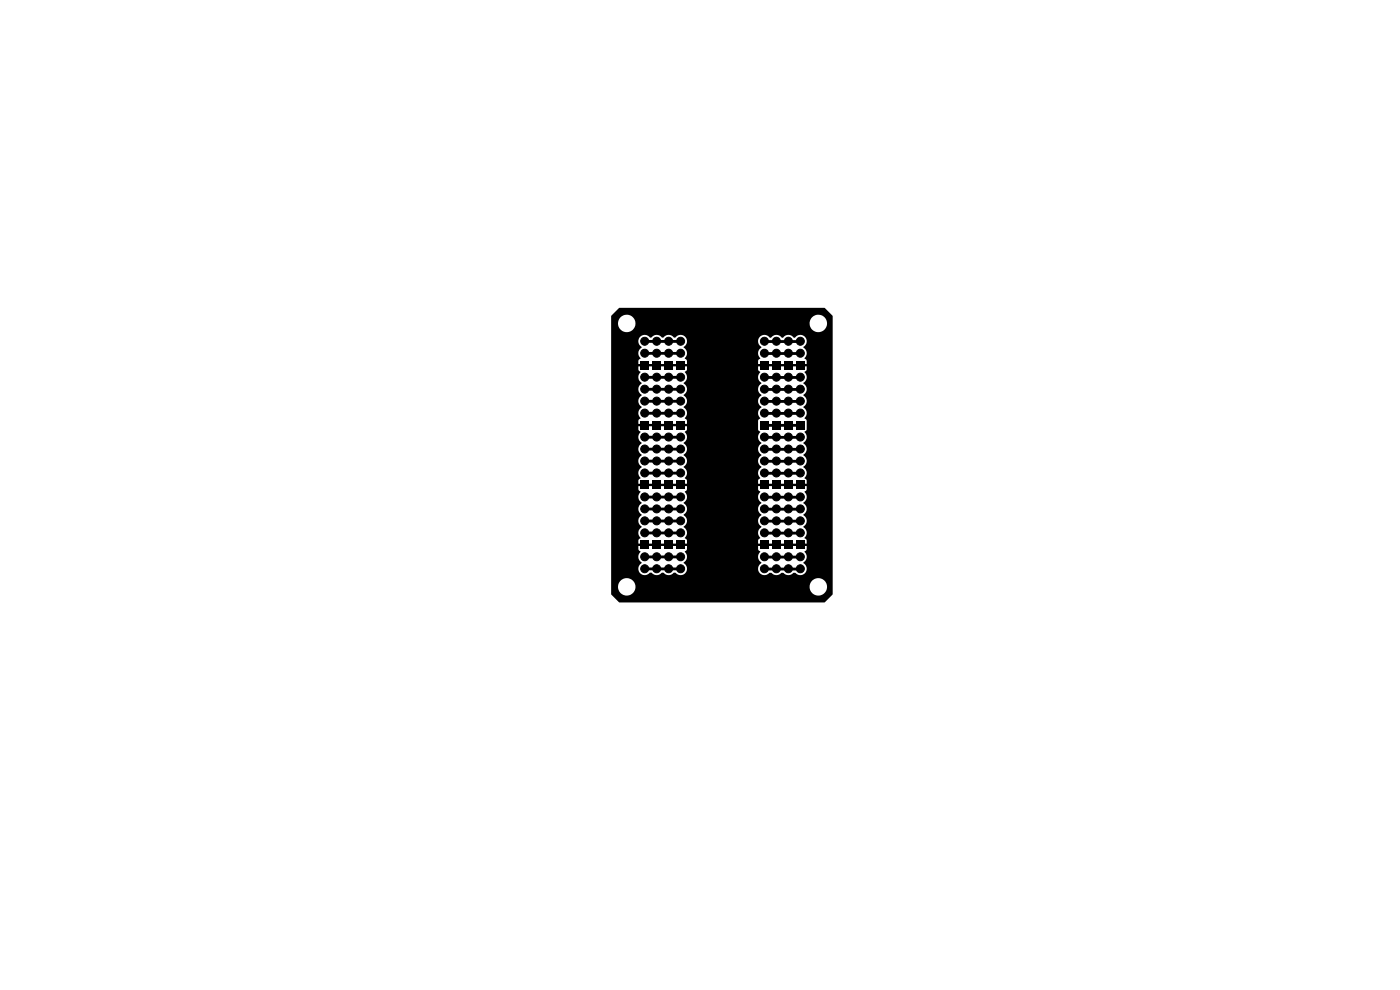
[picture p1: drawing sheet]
<svg xmlns="http://www.w3.org/2000/svg" width="297mm" height="210mm" viewBox="0 0 297 210" stroke-linecap="round" stroke-linejoin="round" font-family="sans-serif">
<g fill="#000" stroke="#000" stroke-width=".21">
<circle cx="136.8" cy="72.4" r=".85"/>
<circle cx="136.8" cy="74.9" r=".85"/>
<circle cx="139.3" cy="72.4" r=".85"/>
<circle cx="139.3" cy="74.9" r=".85"/>
<circle cx="141.8" cy="74.9" r=".85"/>
<circle cx="141.8" cy="72.4" r=".85"/>
<circle cx="144.4" cy="74.9" r=".85"/>
<circle cx="144.4" cy="72.4" r=".85"/>
<circle cx="162.2" cy="72.4" r=".85"/>
<circle cx="162.2" cy="74.9" r=".85"/>
<circle cx="164.7" cy="72.4" r=".85"/>
<circle cx="164.7" cy="74.9" r=".85"/>
<circle cx="167.2" cy="72.4" r=".85"/>
<circle cx="167.2" cy="74.9" r=".85"/>
<circle cx="169.8" cy="72.4" r=".85"/>
<circle cx="169.8" cy="74.9" r=".85"/>
<circle cx="136.8" cy="80" r=".85"/>
<circle cx="136.8" cy="85.1" r=".85"/>
<circle cx="136.8" cy="95.2" r=".85"/>
<circle cx="136.8" cy="97.8" r=".85"/>
<circle cx="136.8" cy="87.6" r=".85"/>
<circle cx="136.8" cy="92.7" r=".85"/>
<circle cx="136.8" cy="82.5" r=".85"/>
<circle cx="139.3" cy="97.8" r=".85"/>
<circle cx="139.3" cy="95.2" r=".85"/>
<circle cx="139.3" cy="87.6" r=".85"/>
<circle cx="139.3" cy="82.5" r=".85"/>
<circle cx="139.3" cy="85.1" r=".85"/>
<circle cx="139.3" cy="80" r=".85"/>
<circle cx="139.3" cy="92.7" r=".85"/>
<circle cx="141.8" cy="92.7" r=".85"/>
<circle cx="141.8" cy="85.1" r=".85"/>
<circle cx="141.8" cy="80" r=".85"/>
<circle cx="141.8" cy="97.8" r=".85"/>
<circle cx="141.8" cy="82.5" r=".85"/>
<circle cx="141.8" cy="95.2" r=".85"/>
<circle cx="141.8" cy="87.6" r=".85"/>
<circle cx="144.4" cy="92.7" r=".85"/>
<circle cx="144.4" cy="87.6" r=".85"/>
<circle cx="144.4" cy="85.1" r=".85"/>
<circle cx="144.4" cy="97.8" r=".85"/>
<circle cx="144.4" cy="80" r=".85"/>
<circle cx="144.4" cy="82.5" r=".85"/>
<circle cx="144.4" cy="95.2" r=".85"/>
<circle cx="162.2" cy="87.6" r=".85"/>
<circle cx="162.2" cy="92.7" r=".85"/>
<circle cx="162.2" cy="97.8" r=".85"/>
<circle cx="162.2" cy="80" r=".85"/>
<circle cx="162.2" cy="82.5" r=".85"/>
<circle cx="162.2" cy="95.2" r=".85"/>
<circle cx="162.2" cy="85.1" r=".85"/>
<circle cx="164.7" cy="92.7" r=".85"/>
<circle cx="164.7" cy="82.5" r=".85"/>
<circle cx="164.7" cy="85.1" r=".85"/>
<circle cx="164.7" cy="95.2" r=".85"/>
<circle cx="164.7" cy="97.8" r=".85"/>
<circle cx="164.7" cy="80" r=".85"/>
<circle cx="164.7" cy="87.6" r=".85"/>
<circle cx="167.2" cy="87.6" r=".85"/>
<circle cx="167.2" cy="82.5" r=".85"/>
<circle cx="167.2" cy="95.2" r=".85"/>
<circle cx="167.2" cy="92.7" r=".85"/>
<circle cx="167.2" cy="97.8" r=".85"/>
<circle cx="167.2" cy="85.1" r=".85"/>
<circle cx="167.2" cy="80" r=".85"/>
<circle cx="169.8" cy="82.5" r=".85"/>
<circle cx="169.8" cy="80" r=".85"/>
<circle cx="169.8" cy="97.8" r=".85"/>
<circle cx="169.8" cy="85.1" r=".85"/>
<circle cx="169.8" cy="92.7" r=".85"/>
<circle cx="169.8" cy="87.6" r=".85"/>
<circle cx="169.8" cy="95.2" r=".85"/>
<circle cx="136.8" cy="100.3" r=".85"/>
<circle cx="136.8" cy="110.5" r=".85"/>
<circle cx="136.8" cy="113" r=".85"/>
<circle cx="136.8" cy="105.4" r=".85"/>
<circle cx="136.8" cy="107.9" r=".85"/>
<circle cx="136.8" cy="118.1" r=".85"/>
<circle cx="139.3" cy="110.5" r=".85"/>
<circle cx="139.3" cy="100.3" r=".85"/>
<circle cx="139.3" cy="105.4" r=".85"/>
<circle cx="139.3" cy="107.9" r=".85"/>
<circle cx="139.3" cy="113" r=".85"/>
<circle cx="139.3" cy="118.1" r=".85"/>
<circle cx="141.8" cy="118.1" r=".85"/>
<circle cx="141.8" cy="105.4" r=".85"/>
<circle cx="141.8" cy="100.3" r=".85"/>
<circle cx="141.8" cy="110.5" r=".85"/>
<circle cx="141.8" cy="107.9" r=".85"/>
<circle cx="141.8" cy="113" r=".85"/>
<circle cx="144.4" cy="100.3" r=".85"/>
<circle cx="144.4" cy="105.4" r=".85"/>
<circle cx="144.4" cy="107.9" r=".85"/>
<circle cx="144.4" cy="110.5" r=".85"/>
<circle cx="144.4" cy="118.1" r=".85"/>
<circle cx="144.4" cy="113" r=".85"/>
<circle cx="162.2" cy="100.3" r=".85"/>
<circle cx="162.2" cy="118.1" r=".85"/>
<circle cx="162.2" cy="110.5" r=".85"/>
<circle cx="162.2" cy="105.4" r=".85"/>
<circle cx="162.2" cy="107.9" r=".85"/>
<circle cx="162.2" cy="113" r=".85"/>
<circle cx="164.7" cy="105.4" r=".85"/>
<circle cx="164.7" cy="107.9" r=".85"/>
<circle cx="164.7" cy="100.3" r=".85"/>
<circle cx="164.7" cy="110.5" r=".85"/>
<circle cx="164.7" cy="118.1" r=".85"/>
<circle cx="164.7" cy="113" r=".85"/>
<circle cx="167.2" cy="100.3" r=".85"/>
<circle cx="167.2" cy="107.9" r=".85"/>
<circle cx="167.2" cy="105.4" r=".85"/>
<circle cx="167.2" cy="118.1" r=".85"/>
<circle cx="167.2" cy="110.5" r=".85"/>
<circle cx="167.2" cy="113" r=".85"/>
<circle cx="169.8" cy="118.1" r=".85"/>
<circle cx="169.8" cy="110.5" r=".85"/>
<circle cx="169.8" cy="100.3" r=".85"/>
<circle cx="169.8" cy="107.9" r=".85"/>
<circle cx="169.8" cy="113" r=".85"/>
<circle cx="169.8" cy="105.4" r=".85"/>
<circle cx="136.8" cy="120.6" r=".85"/>
<circle cx="139.3" cy="120.6" r=".85"/>
<circle cx="141.8" cy="120.6" r=".85"/>
<circle cx="144.4" cy="120.6" r=".85"/>
<circle cx="162.2" cy="120.6" r=".85"/>
<circle cx="164.7" cy="120.6" r=".85"/>
<circle cx="167.2" cy="120.6" r=".85"/>
<circle cx="169.8" cy="120.6" r=".85"/>
</g>
<g fill="#000">
<path d="M135.9 76.6h1.7v1.7h-1.7zM138.5 76.6h1.7v1.7h-1.7zM137.2 77.2h1.7v.5h-1.7zM141 76.6h1.7v1.7h-1.7zM139.7 77.2h1.7v.5h-1.7zM143.5 76.6h1.7v1.7h-1.7zM142.3 77.2h1.7v.5h-1.7zM161.3 76.6h1.7v1.7h-1.7zM163.9 76.6h1.7v1.7h-1.7zM162.6 77.2h1.7v.5h-1.7zM166.4 76.6h1.7v1.7h-1.7zM165.1 77.2h1.7v.5h-1.7z"/>
<path d="M168.9 76.6h1.7v1.7h-1.7zM167.7 77.2h1.7v.5h-1.7zM129.7 67l1.7-1.7h43.5l1.7 1.8v59l-1.7 1.7h-43.5l-1.7-1.8v-1.6h1.4v.2a1.85 1.85 0 0 0 2 1.7 1.85 1.85 0 0 0 1.7-1.9h36.9v.2a1.85 1.85 0 0 0 2.9 1.5 1.85 1.85 0 0 0 0-3.2 1.85 1.85 0 0 0-2.9 1.5h-36.9v-.3a1.85 1.85 0 0 0-2-1.5 1.85 1.85 0 0 0-1.7 1.8h-1.4v-52.1h5.7l.1 .6 .6 .8a1.46 1.46 0 0 0-.2 2.4l-.4 .3-.1 .8h.9v.5h-.9l.1 .9 .4 .3a1.57 1.57 0 0 0 .2 2.4 1.48 1.48 0 0 0 0 2.5 1.48 1.48 0 0 0 0 2.6 1.52 1.52 0 0 0-.2 2.4l-.4 .3-.1 .8h.9v.5h-.9l.1 .9 .4 .3a1.57 1.57 0 0 0 .2 2.4 1.48 1.48 0 0 0 0 2.5 1.48 1.48 0 0 0 0 2.6 1.52 1.52 0 0 0-.2 2.4l-.4 .3-.1 .8h.9v.5h-.9l.1 .9 .4 .3a1.57 1.57 0 0 0 .2 2.4 1.48 1.48 0 0 0 0 2.5 1.48 1.48 0 0 0 0 2.6 1.52 1.52 0 0 0-.2 2.4l-.4 .3-.1 .8h.9v.5h-.9l.1 .9 .4 .3a1.57 1.57 0 0 0 .2 2.4 1.4 1.4 0 0 0-.4 2.1 1.4 1.4 0 0 0 2.2 0h.4a1.43 1.43 0 0 0 2.1 0h.4a1.43 1.43 0 0 0 2.2 0h.4a1.38 1.38 0 0 0 2.1-.1 1.38 1.38 0 0 0-.5-2 1.51 1.51 0 0 0 .3-2.4l.4-.3v-.9h-.9v-.5h.9v-.8l-.4-.3a1.57 1.57 0 0 0-.3-2.4 1.48 1.48 0 0 0 0-2.6 1.48 1.48 0 0 0 0-2.5 1.51 1.51 0 0 0 .3-2.4l.4-.3v-.9h-.9v-.5h.9v-.8l-.4-.3a1.57 1.57 0 0 0-.3-2.4 1.48 1.48 0 0 0 0-2.6 1.48 1.48 0 0 0 0-2.5 1.51 1.51 0 0 0 .3-2.4l.4-.3v-.9h-.9v-.5h.9v-.8l-.4-.3a1.57 1.57 0 0 0-.3-2.4 1.48 1.48 0 0 0 0-2.6 1.48 1.48 0 0 0 0-2.5 1.51 1.51 0 0 0 .3-2.4l.4-.3v-.9h-.9v-.5h.9v-.8l-.4-.3a1.57 1.57 0 0 0-.3-2.4l.5-.6 .2-.8h15.1a1.7 1.7 0 0 0 .7 1.4 1.52 1.52 0 0 0-.2 2.4l-.4 .3-.1 .8h.9v.5h-.9l.1 .9 .4 .3a1.57 1.57 0 0 0 .2 2.4 1.48 1.48 0 0 0 0 2.5 1.48 1.48 0 0 0 0 2.6 1.52 1.52 0 0 0-.2 2.4l-.5 .5v1.8l.5 .5a1.57 1.57 0 0 0 .2 2.4 1.48 1.48 0 0 0 0 2.5 1.48 1.48 0 0 0 0 2.6 1.52 1.52 0 0 0-.2 2.4l-.4 .3-.1 .8h.9v.5h-.9l.1 .9 .4 .3a1.57 1.57 0 0 0 .2 2.4 1.48 1.48 0 0 0 0 2.5 1.48 1.48 0 0 0 0 2.6 1.52 1.52 0 0 0-.2 2.4l-.4 .3-.1 .8h.9v.5h-.9l.1 .9 .4 .3a1.57 1.57 0 0 0 .2 2.4 1.4 1.4 0 0 0-.4 2.1 1.4 1.4 0 0 0 2.2 0h.4a1.42 1.42 0 0 0 2.1 0h.4a1.42 1.42 0 0 0 2.2 0h.4a1.38 1.38 0 0 0 2.1 0 1.38 1.38 0 0 0-.5-2.1 1.52 1.52 0 0 0 .3-2.4l.4-.3v-.9h-.9v-.5h.9v-.8l-.4-.3a1.57 1.57 0 0 0-.3-2.4 1.48 1.48 0 0 0 0-2.6 1.48 1.48 0 0 0 0-2.5 1.52 1.52 0 0 0 .3-2.4l.4-.3v-.9h-.9v-.5h.9v-.8l-.4-.3a1.57 1.57 0 0 0-.3-2.4 1.48 1.48 0 0 0 0-2.6 1.48 1.48 0 0 0 0-2.5 1.52 1.52 0 0 0 .3-2.4l.4-.5v-1.8l-.4-.6a1.49 1.49 0 0 0-.3-2.3 1.48 1.48 0 0 0 0-2.6 1.48 1.48 0 0 0 0-2.5 1.52 1.52 0 0 0 .3-2.4l.4-.3v-.9h-.9v-.5h.9v-.8l-.4-.3a1.57 1.57 0 0 0-.3-2.4 1.4 1.4 0 0 0 .4-2.2 1.4 1.4 0 0 0-2.2 .1h-.2a1.43 1.43 0 0 0-2.3 0h-.3a1.43 1.43 0 0 0-2.3 0h-.2a1.36 1.36 0 0 0-1.5-.5 1.36 1.36 0 0 0-1 1.2h-15.1v-.2a1.41 1.41 0 0 0-1.1-1 1.41 1.41 0 0 0-1.4 .5h-.2a1.43 1.43 0 0 0-2.3 0h-.3a1.43 1.43 0 0 0-2.3 0h-.2a1.36 1.36 0 0 0-1.5-.5 1.36 1.36 0 0 0-1 1.2h-5.7v-3.8h1.4v.2a1.85 1.85 0 0 0 2 1.8 1.85 1.85 0 0 0 1.7-2h36.9v.2a1.85 1.85 0 0 0 2.9 1.5 1.85 1.85 0 0 0 0-3.2 1.85 1.85 0 0 0-2.9 1.5h-36.9v-.3a1.85 1.85 0 0 0-2-1.4 1.85 1.85 0 0 0-1.7 1.7h-1.4zM135.9 89.3h1.7v1.7h-1.7zM138.5 89.3h1.7v1.7h-1.7zM137.2 89.9h1.7v.5h-1.7zM141 89.3h1.7v1.7h-1.7zM139.7 89.9h1.7v.5h-1.7zM143.5 89.3h1.7v1.7h-1.7zM142.3 89.9h1.7v.5h-1.7zM161.3 89.3h1.7v1.7h-1.7zM163.9 89.3h1.7v1.7h-1.7z"/>
<path d="M166.4 89.3h1.7v1.7h-1.7zM168.9 89.3h1.7v1.7h-1.7zM135.9 102h1.7v1.7h-1.7zM135.9 114.7h1.7v1.7h-1.7zM138.5 102h1.7v1.7h-1.7zM138.5 114.7h1.7v1.7h-1.7zM137.2 115.3h1.7v.5h-1.7zM137.2 102.6h1.7v.5h-1.7zM141 102h1.7v1.7h-1.7zM141 114.7h1.7v1.7h-1.7zM139.7 115.3h1.7v.5h-1.7zM139.7 102.6h1.7v.5h-1.7z"/>
<path d="M143.5 102h1.7v1.7h-1.7zM143.5 114.7h1.7v1.7h-1.7zM142.3 115.3h1.7v.5h-1.7zM142.3 102.6h1.7v.5h-1.7zM161.3 102h1.7v1.7h-1.7zM161.3 114.7h1.7v1.7h-1.7zM163.9 102h1.7v1.7h-1.7zM163.9 114.7h1.7v1.7h-1.7zM162.6 115.3h1.7v.5h-1.7zM162.6 102.6h1.7v.5h-1.7zM166.4 102h1.7v1.7h-1.7zM166.4 114.7h1.7v1.7h-1.7z"/>
<path d="M165.1 115.3h1.7v.5h-1.7zM165.1 102.6h1.7v.5h-1.7zM168.9 102h1.7v1.7h-1.7zM168.9 114.7h1.7v1.7h-1.7zM167.7 115.3h1.7v.5h-1.7zM167.7 102.6h1.7v.5h-1.7z"/>
</g>
<g fill="none" stroke="#000" stroke-width=".6">
<path d="M136.8 75h7.6M136.8 72.4l7.6 .1M169.8 72.4l-7.6 .1M169.8 75h-7.6M136.8 95.3h7.6M136.8 80l7.6 .1M136.8 87.7h7.6M136.8 97.8l7.6 .1M136.8 92.7l7.6 .1M136.8 85.1l7.6 .1M136.8 82.6h7.6M162.2 95.3h7.6"/>
<path d="M162.2 87.7h7.6M162.2 92.8h7.6M162.2 90.2h7.6M169.8 80l-7.6 .1M169.8 95.3h.1M169.8 87.7h.1M169.8 92.7v.1M169.8 97.8l-7.6 .1M169.8 85.1l-7.6 .1M169.8 82.6h-7.6M169.8 90.2h.1M136.8 100.4h7.6"/>
<path d="M136.8 118.1l7.6 .1M136.8 113.1h7.6M136.8 105.4l7.6 .1M136.8 108h7.6M136.8 110.5l7.6 .1M162.2 118.2h7.6M162.2 113.1h7.6M162.2 110.6h7.6M169.8 100.4h-7.6M169.8 113.1h.1M169.8 105.4l-7.6 .1M169.8 110.5v.1"/>
<path d="M169.8 118.1v.1M169.8 108h-7.6M136.8 120.7h7.6M169.8 120.7h-7.6"/>
</g>
</svg>
